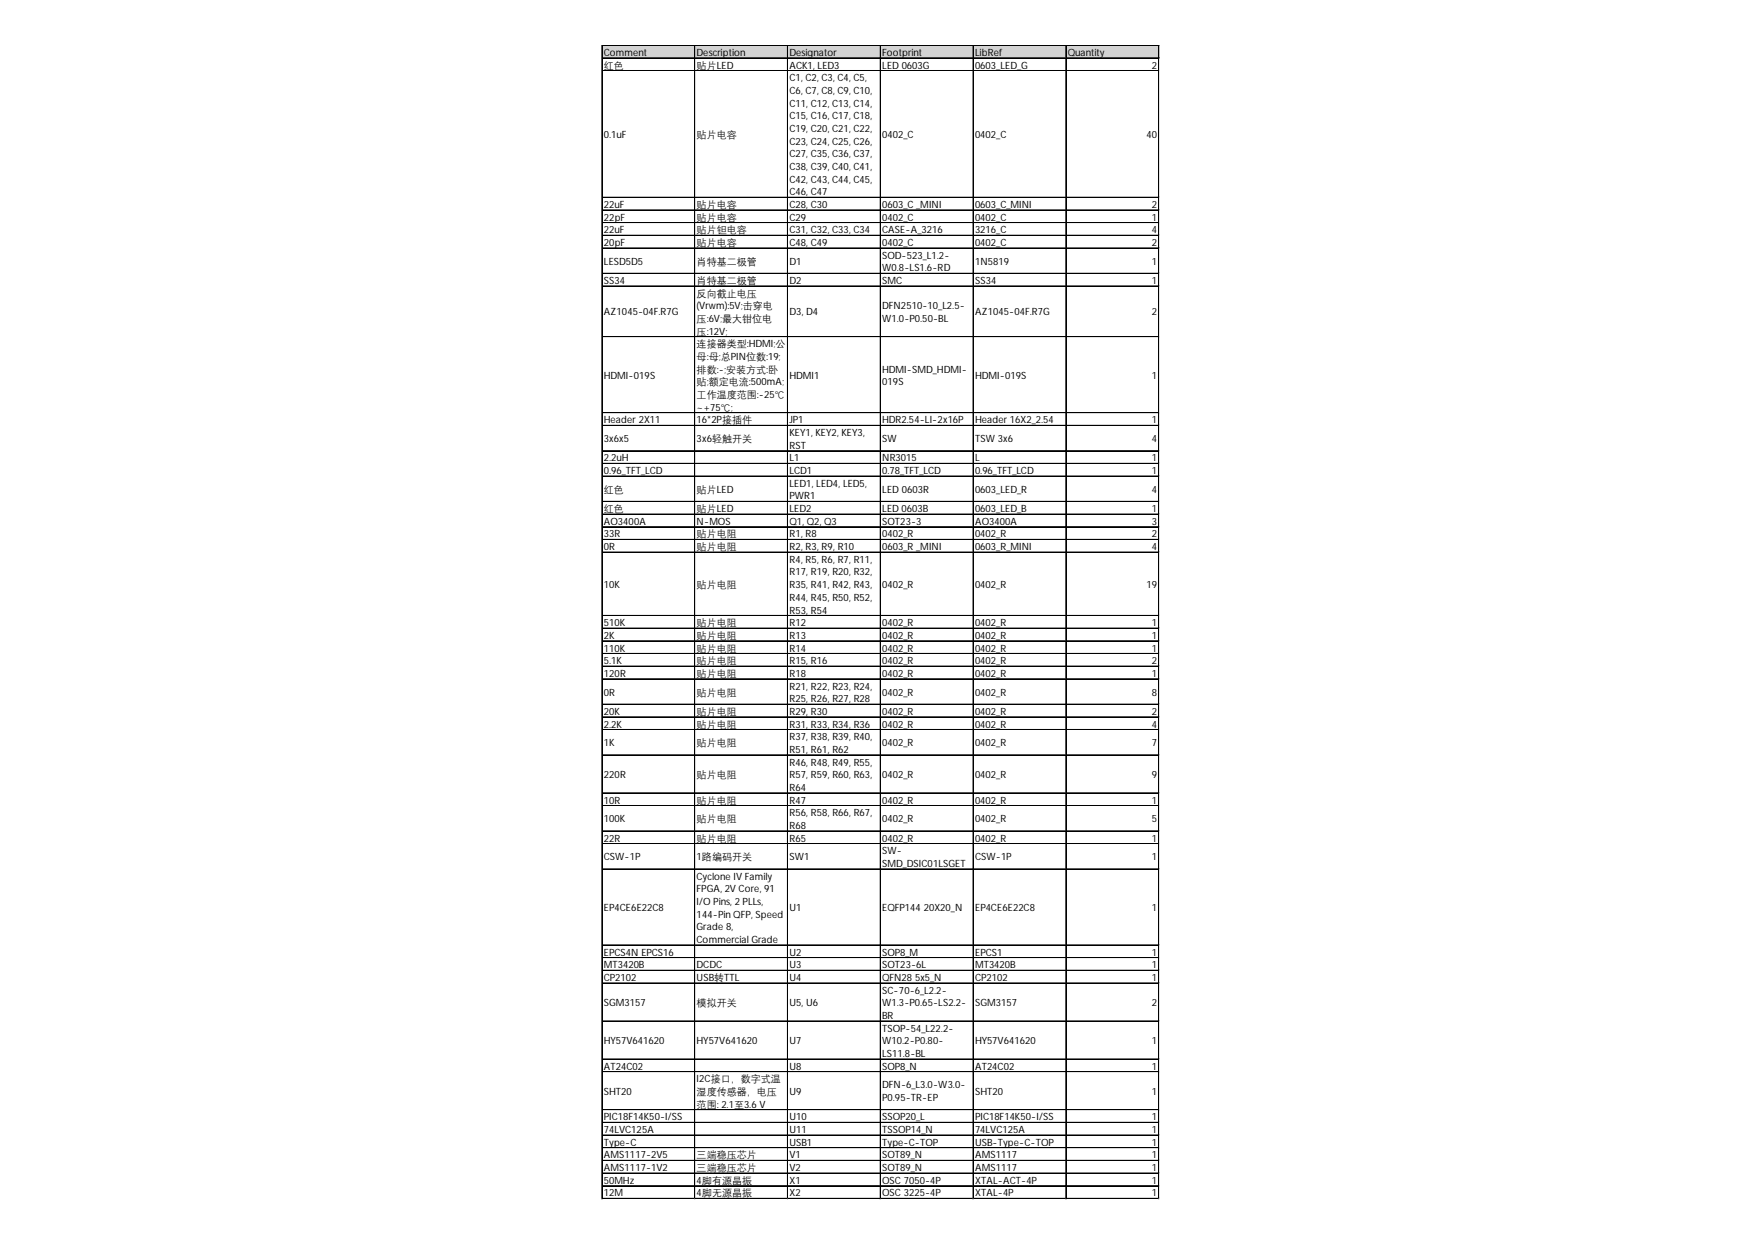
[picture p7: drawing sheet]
<svg xmlns="http://www.w3.org/2000/svg" width="297mm" height="210mm" viewBox="0 0 297 210" stroke-linecap="round" stroke-linejoin="round" font-family="sans-serif">
<defs><g id="words">
<g font-size="1.7">
<text x="101.7" y="9.4">Comment</text>
<text x="101.7" y="11.6">红色</text>
<text x="117.4" y="9.4">Description</text>
<text x="117.4" y="11.6">贴片LED</text>
<text x="133" y="9.4">Designator</text>
<text x="133" y="11.6">ACK1, LED3</text>
<text x="148.6" y="9.4">Footprint</text>
<text x="148.6" y="11.6">LED 0603G</text>
<text x="164.3" y="9.4">LibRef</text>
<text x="164.3" y="11.6">0603_LED_G</text>
<text x="179.9" y="9.4">Quantity</text>
<text x="194.1" y="11.6">2</text>
<text x="133" y="13.7">C1, C2, C3, C4, C5,</text>
<text x="133" y="15.8">C6, C7, C8, C9, C10,</text>
<text x="133" y="18">C11, C12, C13, C14,</text>
<text x="101.7" y="23.2">0.1uF</text>
<text x="117.4" y="23.2">贴片电容</text>
<text x="133" y="20.1">C15, C16, C17, C18,</text>
<text x="133" y="22.2">C19, C20, C21, C22,</text>
<text x="148.6" y="23.2">0402_C</text>
<text x="164.3" y="23.2">0402_C</text>
<text x="193.2" y="23.2">40</text>
<text x="133" y="24.4">C23, C24, C25, C26,</text>
<text x="133" y="26.5">C27, C35, C36, C37,</text>
<text x="133" y="28.6">C38, C39, C40, C41,</text>
<text x="101.7" y="35">22uF</text>
<text x="117.4" y="35">贴片电容</text>
<text x="133" y="30.8">C42, C43, C44, C45,</text>
<text x="133" y="32.9">C46, C47</text>
<text x="133" y="35">C28, C30</text>
<text x="148.6" y="35">0603_C _MINI</text>
<text x="164.3" y="35">0603_C_MINI</text>
<text x="194.1" y="35">2</text>
<text x="101.7" y="37.2">22pF</text>
<text x="101.7" y="39.3">22uF</text>
<text x="101.7" y="41.4">20pF</text>
<text x="117.4" y="37.2">贴片电容</text>
<text x="117.4" y="39.3">贴片钽电容</text>
<text x="117.4" y="41.4">贴片电容</text>
<text x="133" y="37.2">C29</text>
<text x="133" y="39.3">C31, C32, C33, C34</text>
<text x="133" y="41.4">C48, C49</text>
<text x="148.6" y="37.2">0402_C</text>
<text x="148.6" y="39.3">CASE-A_3216</text>
<text x="148.6" y="41.4">0402_C</text>
<text x="164.3" y="37.2">0402_C</text>
<text x="164.3" y="39.3">3216_C</text>
<text x="164.3" y="41.4">0402_C</text>
<text x="194.1" y="37.2">1</text>
<text x="194.1" y="39.3">4</text>
<text x="194.1" y="41.4">2</text>
<text x="101.7" y="44.6">LESD5D5</text>
<text x="101.7" y="47.8">SS34</text>
<text x="117.4" y="44.6">肖特基二极管</text>
<text x="117.4" y="47.8">肖特基二极管</text>
<text x="133" y="44.6">D1</text>
<text x="133" y="47.8">D2</text>
<text x="148.6" y="43.6">SOD-523_L1.2-</text>
<text x="148.6" y="45.7">W0.8-LS1.6-RD</text>
<text x="148.6" y="47.8">SMC</text>
<text x="164.3" y="44.6">1N5819</text>
<text x="164.3" y="47.8">SS34</text>
<text x="194.1" y="44.6">1</text>
<text x="194.1" y="47.8">1</text>
<text x="101.7" y="53.1">AZ1045-04F.R7G</text>
<text x="117.4" y="50">反向截止电压</text>
<text x="117.4" y="52.1">(Vrwm):5V;击穿电</text>
<text x="133" y="53.1">D3, D4</text>
<text x="148.6" y="52.1">DFN2510-10_L2.5-</text>
<text x="164.3" y="53.1">AZ1045-04F.R7G</text>
<text x="194.1" y="53.1">2</text>
<text x="117.4" y="54.3">压:6V;最大钳位电</text>
<text x="117.4" y="56.4">压:12V;</text>
<text x="117.4" y="58.5">连接器类型:HDMI;公</text>
<text x="148.6" y="54.3">W1.0-P0.50-BL</text>
<text x="101.7" y="63.8">HDMI-019S</text>
<text x="117.4" y="60.7">母:母;总PIN位数:19;</text>
<text x="117.4" y="62.8">排数:-;安装方式:卧</text>
<text x="117.4" y="64.9">贴;额定电流:500mA;</text>
<text x="133" y="63.8">HDMI1</text>
<text x="148.6" y="62.8">HDMI-SMD_HDMI-</text>
<text x="148.6" y="64.9">019S</text>
<text x="164.3" y="63.8">HDMI-019S</text>
<text x="194.1" y="63.8">1</text>
<text x="101.7" y="71.3">Header 2X11</text>
<text x="117.4" y="67.1">工作温度范围:-25℃</text>
<text x="117.4" y="69.2">~+75℃;</text>
<text x="117.4" y="71.3">16*2P接插件</text>
<text x="133" y="71.3">JP1</text>
<text x="148.6" y="71.3">HDR2.54-LI-2x16P</text>
<text x="164.3" y="71.3">Header 16X2_2.54</text>
<text x="194.1" y="71.3">1</text>
<text x="101.7" y="74.5">3x6x5</text>
<text x="101.7" y="77.7">2.2uH</text>
<text x="117.4" y="74.5">3x6轻触开关</text>
<text x="133" y="73.5">KEY1, KEY2, KEY3,</text>
<text x="133" y="75.6">RST</text>
<text x="133" y="77.7">L1</text>
<text x="148.6" y="74.5">SW</text>
<text x="148.6" y="77.7">NR3015</text>
<text x="164.3" y="74.5">TSW 3x6</text>
<text x="164.3" y="77.7">L</text>
<text x="194.1" y="74.5">4</text>
<text x="194.1" y="77.7">1</text>
<text x="101.7" y="79.9">0.96_TFT_LCD</text>
<text x="101.7" y="83">红色</text>
<text x="117.4" y="83">贴片LED</text>
<text x="133" y="79.9">LCD1</text>
<text x="133" y="82">LED1, LED4, LED5,</text>
<text x="148.6" y="79.9">0.78_TFT_LCD</text>
<text x="148.6" y="83">LED 0603R</text>
<text x="164.3" y="79.9">0.96_TFT_LCD</text>
<text x="164.3" y="83">0603_LED_R</text>
<text x="194.1" y="79.9">1</text>
<text x="194.1" y="83">4</text>
<text x="101.7" y="86.3">红色</text>
<text x="101.7" y="88.4">AO3400A</text>
<text x="117.4" y="86.3">贴片LED</text>
<text x="117.4" y="88.4">N-MOS</text>
<text x="133" y="84.1">PWR1</text>
<text x="133" y="86.3">LED2</text>
<text x="133" y="88.4">Q1, Q2, Q3</text>
<text x="148.6" y="86.3">LED 0603B</text>
<text x="148.6" y="88.4">SOT23-3</text>
<text x="164.3" y="86.3">0603_LED_B</text>
<text x="164.3" y="88.4">AO3400A</text>
<text x="194.1" y="86.3">1</text>
<text x="194.1" y="88.4">3</text>
<text x="101.7" y="90.5">33R</text>
<text x="101.7" y="92.7">0R</text>
<text x="117.4" y="90.5">贴片电阻</text>
<text x="117.4" y="92.7">贴片电阻</text>
<text x="133" y="90.5">R1, R8</text>
<text x="133" y="92.7">R2, R3, R9, R10</text>
<text x="133" y="94.8">R4, R5, R6, R7, R11,</text>
<text x="148.6" y="90.5">0402_R</text>
<text x="148.6" y="92.7">0603_R _MINI</text>
<text x="164.3" y="90.5">0402_R</text>
<text x="164.3" y="92.7">0603_R_MINI</text>
<text x="194.1" y="90.5">2</text>
<text x="194.1" y="92.7">4</text>
<text x="101.7" y="99.1">10K</text>
<text x="117.4" y="99.1">贴片电阻</text>
<text x="133" y="96.9">R17, R19, R20, R32,</text>
<text x="133" y="99.1">R35, R41, R42, R43,</text>
<text x="133" y="101.2">R44, R45, R50, R52,</text>
<text x="148.6" y="99.1">0402_R</text>
<text x="164.3" y="99.1">0402_R</text>
<text x="193.2" y="99.1">19</text>
<text x="101.7" y="105.5">510K</text>
<text x="101.7" y="107.6">2K</text>
<text x="117.4" y="105.5">贴片电阻</text>
<text x="117.4" y="107.6">贴片电阻</text>
<text x="133" y="103.4">R53, R54</text>
<text x="133" y="105.5">R12</text>
<text x="133" y="107.6">R13</text>
<text x="148.6" y="105.5">0402_R</text>
<text x="148.6" y="107.6">0402_R</text>
<text x="164.3" y="105.5">0402_R</text>
<text x="164.3" y="107.6">0402_R</text>
<text x="194.1" y="105.5">1</text>
<text x="194.1" y="107.6">1</text>
<text x="101.7" y="109.8">110K</text>
<text x="101.7" y="111.9">5.1K</text>
<text x="117.4" y="109.8">贴片电阻</text>
<text x="117.4" y="111.9">贴片电阻</text>
<text x="133" y="109.8">R14</text>
<text x="133" y="111.9">R15, R16</text>
<text x="148.6" y="109.8">0402_R</text>
<text x="148.6" y="111.9">0402_R</text>
<text x="164.3" y="109.8">0402_R</text>
<text x="164.3" y="111.9">0402_R</text>
<text x="194.1" y="109.8">1</text>
<text x="194.1" y="111.9">2</text>
<text x="101.7" y="114">120R</text>
<text x="101.7" y="117.2">0R</text>
<text x="117.4" y="114">贴片电阻</text>
<text x="117.4" y="117.2">贴片电阻</text>
<text x="133" y="114">R18</text>
<text x="133" y="116.2">R21, R22, R23, R24,</text>
<text x="133" y="118.3">R25, R26, R27, R28</text>
<text x="148.6" y="114">0402_R</text>
<text x="148.6" y="117.2">0402_R</text>
<text x="164.3" y="114">0402_R</text>
<text x="164.3" y="117.2">0402_R</text>
<text x="194.1" y="114">1</text>
<text x="194.1" y="117.2">8</text>
<text x="101.7" y="120.4">20K</text>
<text x="101.7" y="122.6">2.2K</text>
<text x="101.7" y="125.7">1K</text>
<text x="117.4" y="120.4">贴片电阻</text>
<text x="117.4" y="122.6">贴片电阻</text>
<text x="117.4" y="125.7">贴片电阻</text>
<text x="133" y="120.4">R29, R30</text>
<text x="133" y="122.6">R31, R33, R34, R36</text>
<text x="133" y="124.7">R37, R38, R39, R40,</text>
<text x="148.6" y="120.4">0402_R</text>
<text x="148.6" y="122.6">0402_R</text>
<text x="148.6" y="125.7">0402_R</text>
<text x="164.3" y="120.4">0402_R</text>
<text x="164.3" y="122.6">0402_R</text>
<text x="164.3" y="125.7">0402_R</text>
<text x="194.1" y="120.4">2</text>
<text x="194.1" y="122.6">4</text>
<text x="194.1" y="125.7">7</text>
<text x="101.7" y="131.1">220R</text>
<text x="117.4" y="131.1">贴片电阻</text>
<text x="133" y="126.8">R51, R61, R62</text>
<text x="133" y="129">R46, R48, R49, R55,</text>
<text x="133" y="131.1">R57, R59, R60, R63,</text>
<text x="148.6" y="131.1">0402_R</text>
<text x="164.3" y="131.1">0402_R</text>
<text x="194.1" y="131.1">9</text>
<text x="101.7" y="135.4">10R</text>
<text x="117.4" y="135.4">贴片电阻</text>
<text x="133" y="133.2">R64</text>
<text x="133" y="135.4">R47</text>
<text x="133" y="137.5">R56, R58, R66, R67,</text>
<text x="148.6" y="135.4">0402_R</text>
<text x="164.3" y="135.4">0402_R</text>
<text x="194.1" y="135.4">1</text>
<text x="101.7" y="138.5">100K</text>
<text x="101.7" y="141.8">22R</text>
<text x="117.4" y="138.5">贴片电阻</text>
<text x="117.4" y="141.8">贴片电阻</text>
<text x="133" y="139.6">R68</text>
<text x="133" y="141.8">R65</text>
<text x="148.6" y="138.5">0402_R</text>
<text x="148.6" y="141.8">0402_R</text>
<text x="148.6" y="143.9">SW-</text>
<text x="164.3" y="138.5">0402_R</text>
<text x="164.3" y="141.8">0402_R</text>
<text x="194.1" y="138.5">5</text>
<text x="194.1" y="141.8">1</text>
<text x="101.7" y="144.9">CSW-1P</text>
<text x="117.4" y="144.9">1路编码开关</text>
<text x="117.4" y="148.2">Cyclone IV Family</text>
<text x="133" y="144.9">SW1</text>
<text x="148.6" y="146">SMD_DSIC01LSGET</text>
<text x="164.3" y="144.9">CSW-1P</text>
<text x="194.1" y="144.9">1</text>
<text x="101.7" y="153.5">EP4CE6E22C8</text>
<text x="117.4" y="150.3">FPGA, 2V Core, 91</text>
<text x="117.4" y="152.5">I/O Pins, 2 PLLs,</text>
<text x="117.4" y="154.6">144-Pin QFP, Speed</text>
<text x="133" y="153.5">U1</text>
<text x="148.6" y="153.5">EQFP144 20X20_N</text>
<text x="164.3" y="153.5">EP4CE6E22C8</text>
<text x="194.1" y="153.5">1</text>
<text x="101.7" y="161">EPCS4N EPCS16</text>
<text x="117.4" y="156.7">Grade 8,</text>
<text x="117.4" y="158.9">Commercial Grade</text>
<text x="133" y="161">U2</text>
<text x="148.6" y="161">SOP8_M</text>
<text x="164.3" y="161">EPCS1</text>
<text x="194.1" y="161">1</text>
<text x="101.7" y="163.1">MT3420B</text>
<text x="101.7" y="165.3">CP2102</text>
<text x="117.4" y="163.1">DCDC</text>
<text x="117.4" y="165.3">USB转TTL</text>
<text x="133" y="163.1">U3</text>
<text x="133" y="165.3">U4</text>
<text x="148.6" y="163.1">SOT23-6L</text>
<text x="148.6" y="165.3">QFN28 5x5_N</text>
<text x="148.6" y="167.4">SC-70-6_L2.2-</text>
<text x="164.3" y="163.1">MT3420B</text>
<text x="164.3" y="165.3">CP2102</text>
<text x="194.1" y="163.1">1</text>
<text x="194.1" y="165.3">1</text>
<text x="101.7" y="169.5">SGM3157</text>
<text x="117.4" y="169.5">模拟开关</text>
<text x="133" y="169.5">U5, U6</text>
<text x="148.6" y="169.5">W1.3-P0.65-LS2.2-</text>
<text x="148.6" y="171.7">BR</text>
<text x="148.6" y="173.8">TSOP-54_L22.2-</text>
<text x="164.3" y="169.5">SGM3157</text>
<text x="194.1" y="169.5">2</text>
<text x="101.7" y="175.9">HY57V641620</text>
<text x="117.4" y="175.9">HY57V641620</text>
<text x="133" y="175.9">U7</text>
<text x="148.6" y="175.9">W10.2-P0.80-</text>
<text x="148.6" y="178.1">LS11.8-BL</text>
<text x="164.3" y="175.9">HY57V641620</text>
<text x="194.1" y="175.9">1</text>
<text x="101.7" y="180.2">AT24C02</text>
<text x="101.7" y="184.5">SHT20</text>
<text x="117.4" y="182.3">I2C接口，数字式温</text>
<text x="117.4" y="184.5">湿度传感器，电压</text>
<text x="133" y="180.2">U8</text>
<text x="133" y="184.5">U9</text>
<text x="148.6" y="180.2">SOP8_N</text>
<text x="148.6" y="183.4">DFN-6_L3.0-W3.0-</text>
<text x="148.6" y="185.5">P0.95-TR-EP</text>
<text x="164.3" y="180.2">AT24C02</text>
<text x="164.3" y="184.5">SHT20</text>
<text x="194.1" y="180.2">1</text>
<text x="194.1" y="184.5">1</text>
<text x="101.7" y="188.7">PIC18F14K50-I/SS</text>
<text x="101.7" y="190.9">74LVC125A</text>
<text x="117.4" y="186.6">范围: 2.1至3.6 V</text>
<text x="133" y="188.7">U10</text>
<text x="133" y="190.9">U11</text>
<text x="148.6" y="188.7">SSOP20_L</text>
<text x="148.6" y="190.9">TSSOP14_N</text>
<text x="164.3" y="188.7">PIC18F14K50-I/SS</text>
<text x="164.3" y="190.9">74LVC125A</text>
<text x="194.1" y="188.7">1</text>
<text x="194.1" y="190.9">1</text>
<text x="101.7" y="193">Type-C</text>
<text x="101.7" y="195.1">AMS1117-2V5</text>
<text x="101.7" y="197.3">AMS1117-1V2</text>
<text x="117.4" y="195.1">三端稳压芯片</text>
<text x="117.4" y="197.3">三端稳压芯片</text>
<text x="133" y="193">USB1</text>
<text x="133" y="195.1">V1</text>
<text x="133" y="197.3">V2</text>
<text x="148.6" y="193">Type-C-TOP</text>
<text x="148.6" y="195.1">SOT89_N</text>
<text x="148.6" y="197.3">SOT89_N</text>
<text x="164.3" y="193">USB-Type-C-TOP</text>
<text x="164.3" y="195.1">AMS1117</text>
<text x="164.3" y="197.3">AMS1117</text>
<text x="194.1" y="193">1</text>
<text x="194.1" y="195.1">1</text>
<text x="194.1" y="197.3">1</text>
<text x="101.7" y="199.4">50MHz</text>
<text x="101.7" y="201.6">12M</text>
<text x="117.4" y="199.4">4脚有源晶振</text>
<text x="117.4" y="201.6">4脚无源晶振</text>
<text x="133" y="199.4">X1</text>
<text x="133" y="201.6">X2</text>
<text x="148.6" y="199.4">OSC 7050-4P</text>
<text x="148.6" y="201.6">OSC 3225-4P</text>
<text x="164.3" y="199.4">XTAL-ACT-4P</text>
<text x="164.3" y="201.6">XTAL-4P</text>
<text x="194.1" y="199.4">1</text>
<text x="194.1" y="201.6">1</text>
</g>
</g></defs>
<path d="M101.5 7.7h93.9v2.2h-93.9z" fill="#d3d3d3"/>
<g fill="none" stroke="#000" stroke-width=".17">
<path d="M101.4 7.6v194.4M101.5 7.6v194.4M101.5 7.6h93.8M101.5 7.7h93.8M101.5 9.7h93.8M101.5 9.8h93.8M101.5 11.9h93.8M117 7.7v194.3M117.1 7.7v194.3M132.7 7.7v194.3M148.3 7.7v194.3M148.4 7.7v194.3"/>
<path d="M163.9 7.7v194.3M164 7.7v194.3M179.6 7.7v194.3M195.2 7.7v194.3M195.3 7.7v194.3M101.5 33.2h93.8M101.5 33.3h93.8M101.5 35.4h93.8M101.5 37.5h93.8M101.5 39.6h93.8M101.5 39.7h93.8M101.5 41.8h93.8"/>
<path d="M101.5 46h93.8M101.5 46.1h93.8M101.5 48.2h93.8M101.5 56.7h93.8M101.5 56.8h93.8M101.5 69.5h93.8M101.5 69.6h93.8M101.5 71.7h93.8M101.5 75.9h93.8M101.5 76h93.8M101.5 78.1h93.8M101.5 80.2h93.8"/>
<path d="M101.5 84.5h93.8M101.5 86.6h93.8M101.5 86.7h93.8M101.5 88.7h93.8M101.5 88.8h93.8M101.5 90.9h93.8M101.5 93h93.8M101.5 93.1h93.8M101.5 103.7h93.8M101.5 105.8h93.8M101.5 105.9h93.8M101.5 107.9h93.8"/>
<path d="M101.5 108h93.8M101.5 110.1h93.8M101.5 112.2h93.8M101.5 112.3h93.8M101.5 114.3h93.8M101.5 114.4h93.8M101.5 118.6h93.8M101.5 118.7h93.8M101.5 120.8h93.8M101.5 122.9h93.8M101.5 127.2h93.8M101.5 133.6h93.8"/>
<path d="M101.5 135.7h93.8M101.5 135.8h93.8M101.5 140h93.8M101.5 142.1h93.8M101.5 142.2h93.8M101.5 146.4h93.8M101.5 159.2h93.8M101.5 161.3h93.8M101.5 161.4h93.8M101.5 163.4h93.8M101.5 163.5h93.8M101.5 165.6h93.8"/>
<path d="M101.5 172h93.8M101.5 178.4h93.8M101.5 180.5h93.8M101.5 180.6h93.8M101.5 186.9h93.8M101.5 187h93.8M101.5 189.1h93.8M101.5 191.2h93.8M101.5 191.3h93.8M101.5 193.3h93.8M101.5 193.4h93.8M101.5 195.5h93.8"/>
<path d="M101.5 197.6h93.8M101.5 197.7h93.8M101.5 199.7h93.8M101.5 199.8h93.8M101.5 201.9h93.8"/>
</g>
<path d="M101.4 202h.1" fill="none" stroke="#d4d4d4" stroke-width=".17"/>
<path d="M101.4 202h.1z" fill="#d4d4d4"/>
<path d="M117 202h.1" fill="none" stroke="#d4d4d4" stroke-width=".17"/>
<path d="M117 202h.2z" fill="#d4d4d4"/>
<path d="M132.7 202h.1" fill="none" stroke="#d4d4d4" stroke-width=".17"/>
<path d="M132.7 202h.1z" fill="#d4d4d4"/>
<path d="M148.3 202h.1" fill="none" stroke="#d4d4d4" stroke-width=".17"/>
<path d="M148.3 202h.1z" fill="#d4d4d4"/>
<path d="M163.9 202h.1" fill="none" stroke="#d4d4d4" stroke-width=".17"/>
<path d="M163.9 202h.2z" fill="#d4d4d4"/>
<path d="M179.6 202h.1" fill="none" stroke="#d4d4d4" stroke-width=".17"/>
<path d="M179.6 202h.1z" fill="#d4d4d4"/>
<path d="M195.2 202h.1" fill="none" stroke="#d4d4d4" stroke-width=".17"/>
<path d="M195.2 202h.1z" fill="#d4d4d4"/>
<path d="M195.3 11.9h.1" fill="none" stroke="#d4d4d4" stroke-width=".17"/>
<path d="M195.3 11.9l.1 .1z" fill="#d4d4d4"/>
<path d="M195.3 33.2h.1" fill="none" stroke="#d4d4d4" stroke-width=".17"/>
<path d="M195.3 33.2l.1 .1z" fill="#d4d4d4"/>
<path d="M195.3 35.4h.1" fill="none" stroke="#d4d4d4" stroke-width=".17"/>
<path d="M195.3 35.4l.1 .1z" fill="#d4d4d4"/>
<path d="M195.3 37.5h.1" fill="none" stroke="#d4d4d4" stroke-width=".17"/>
<path d="M195.3 37.5l.1 .1z" fill="#d4d4d4"/>
<path d="M195.3 39.6h.1" fill="none" stroke="#d4d4d4" stroke-width=".17"/>
<path d="M195.3 39.6l.1 .1z" fill="#d4d4d4"/>
<path d="M195.3 41.8h.1" fill="none" stroke="#d4d4d4" stroke-width=".17"/>
<path d="M195.3 41.8l.1 .1z" fill="#d4d4d4"/>
<path d="M195.3 46h.1" fill="none" stroke="#d4d4d4" stroke-width=".17"/>
<path d="M195.3 46l.1 .1z" fill="#d4d4d4"/>
<path d="M195.3 48.2h.1" fill="none" stroke="#d4d4d4" stroke-width=".17"/>
<path d="M195.3 48.2l.1 .1z" fill="#d4d4d4"/>
<path d="M195.3 56.7h.1" fill="none" stroke="#d4d4d4" stroke-width=".17"/>
<path d="M195.3 56.7l.1 .1z" fill="#d4d4d4"/>
<path d="M195.3 69.5h.1" fill="none" stroke="#d4d4d4" stroke-width=".17"/>
<path d="M195.3 69.5l.1 .1z" fill="#d4d4d4"/>
<path d="M195.3 71.7h.1" fill="none" stroke="#d4d4d4" stroke-width=".17"/>
<path d="M195.3 71.7l.1 .1z" fill="#d4d4d4"/>
<path d="M195.3 75.9h.1" fill="none" stroke="#d4d4d4" stroke-width=".17"/>
<path d="M195.3 75.9l.1 .1z" fill="#d4d4d4"/>
<path d="M195.3 78.1h.1" fill="none" stroke="#d4d4d4" stroke-width=".17"/>
<path d="M195.3 78.1l.1 .1z" fill="#d4d4d4"/>
<path d="M195.3 80.2h.1" fill="none" stroke="#d4d4d4" stroke-width=".17"/>
<path d="M195.3 80.2l.1 .1z" fill="#d4d4d4"/>
<path d="M195.3 84.5h.1" fill="none" stroke="#d4d4d4" stroke-width=".17"/>
<path d="M195.3 84.5l.1 .1z" fill="#d4d4d4"/>
<path d="M195.3 86.6h.1" fill="none" stroke="#d4d4d4" stroke-width=".17"/>
<path d="M195.3 86.6l.1 .1z" fill="#d4d4d4"/>
<path d="M195.3 88.7h.1" fill="none" stroke="#d4d4d4" stroke-width=".17"/>
<path d="M195.3 88.7l.1 .1z" fill="#d4d4d4"/>
<path d="M195.3 90.9h.1" fill="none" stroke="#d4d4d4" stroke-width=".17"/>
<path d="M195.3 90.9l.1 .1z" fill="#d4d4d4"/>
<path d="M195.3 93h.1" fill="none" stroke="#d4d4d4" stroke-width=".17"/>
<path d="M195.3 93l.1 .1z" fill="#d4d4d4"/>
<path d="M195.3 103.7h.1" fill="none" stroke="#d4d4d4" stroke-width=".17"/>
<path d="M195.3 103.7l.1 .1z" fill="#d4d4d4"/>
<path d="M195.3 105.8h.1" fill="none" stroke="#d4d4d4" stroke-width=".17"/>
<path d="M195.3 105.8l.1 .1z" fill="#d4d4d4"/>
<path d="M195.3 107.9h.1" fill="none" stroke="#d4d4d4" stroke-width=".17"/>
<path d="M195.3 107.9l.1 .2z" fill="#d4d4d4"/>
<path d="M195.3 110.1h.1" fill="none" stroke="#d4d4d4" stroke-width=".17"/>
<path d="M195.3 110.1l.1 .1z" fill="#d4d4d4"/>
<path d="M195.3 112.2h.1" fill="none" stroke="#d4d4d4" stroke-width=".17"/>
<path d="M195.3 112.2l.1 .1z" fill="#d4d4d4"/>
<path d="M195.3 114.3h.1" fill="none" stroke="#d4d4d4" stroke-width=".17"/>
<path d="M195.3 114.3l.1 .2z" fill="#d4d4d4"/>
<path d="M195.3 118.6h.1" fill="none" stroke="#d4d4d4" stroke-width=".17"/>
<path d="M195.3 118.6l.1 .1z" fill="#d4d4d4"/>
<path d="M195.3 120.8h.1" fill="none" stroke="#d4d4d4" stroke-width=".17"/>
<path d="M195.3 120.8l.1 .1z" fill="#d4d4d4"/>
<path d="M195.3 122.9h.1" fill="none" stroke="#d4d4d4" stroke-width=".17"/>
<path d="M195.3 122.9l.1 .1z" fill="#d4d4d4"/>
<path d="M195.3 127.2h.1" fill="none" stroke="#d4d4d4" stroke-width=".17"/>
<path d="M195.3 127.2l.1 .1z" fill="#d4d4d4"/>
<path d="M195.3 133.6h.1" fill="none" stroke="#d4d4d4" stroke-width=".17"/>
<path d="M195.3 133.6l.1 .1z" fill="#d4d4d4"/>
<path d="M195.3 135.7h.1" fill="none" stroke="#d4d4d4" stroke-width=".17"/>
<path d="M195.3 135.7l.1 .1z" fill="#d4d4d4"/>
<path d="M195.3 140h.1" fill="none" stroke="#d4d4d4" stroke-width=".17"/>
<path d="M195.3 140l.1 .1z" fill="#d4d4d4"/>
<path d="M195.3 142.1h.1" fill="none" stroke="#d4d4d4" stroke-width=".17"/>
<path d="M195.3 142.1l.1 .1z" fill="#d4d4d4"/>
<path d="M195.3 146.4h.1" fill="none" stroke="#d4d4d4" stroke-width=".17"/>
<path d="M195.3 146.4l.1 .1z" fill="#d4d4d4"/>
<path d="M195.3 159.2h.1" fill="none" stroke="#d4d4d4" stroke-width=".17"/>
<path d="M195.3 159.2l.1 .1z" fill="#d4d4d4"/>
<path d="M195.3 161.3h.1" fill="none" stroke="#d4d4d4" stroke-width=".17"/>
<path d="M195.3 161.3l.1 .1z" fill="#d4d4d4"/>
<path d="M195.3 163.4h.1" fill="none" stroke="#d4d4d4" stroke-width=".17"/>
<path d="M195.3 163.4l.1 .2z" fill="#d4d4d4"/>
<path d="M195.3 165.6h.1" fill="none" stroke="#d4d4d4" stroke-width=".17"/>
<path d="M195.3 165.6l.1 .1z" fill="#d4d4d4"/>
<path d="M195.3 172h.1" fill="none" stroke="#d4d4d4" stroke-width=".17"/>
<path d="M195.3 172l.1 .1z" fill="#d4d4d4"/>
<path d="M195.3 178.4h.1" fill="none" stroke="#d4d4d4" stroke-width=".17"/>
<path d="M195.3 178.4l.1 .1z" fill="#d4d4d4"/>
<path d="M195.3 180.5h.1" fill="none" stroke="#d4d4d4" stroke-width=".17"/>
<path d="M195.3 180.5l.1 .1z" fill="#d4d4d4"/>
<path d="M195.3 186.9h.1" fill="none" stroke="#d4d4d4" stroke-width=".17"/>
<path d="M195.3 186.9l.1 .1z" fill="#d4d4d4"/>
<path d="M195.3 189.1h.1" fill="none" stroke="#d4d4d4" stroke-width=".17"/>
<path d="M195.3 189.1l.1 .1z" fill="#d4d4d4"/>
<path d="M195.3 191.2h.1" fill="none" stroke="#d4d4d4" stroke-width=".17"/>
<path d="M195.3 191.2l.1 .1z" fill="#d4d4d4"/>
<path d="M195.3 193.3h.1" fill="none" stroke="#d4d4d4" stroke-width=".17"/>
<path d="M195.3 193.3l.1 .1z" fill="#d4d4d4"/>
<path d="M195.3 195.5h.1" fill="none" stroke="#d4d4d4" stroke-width=".17"/>
<path d="M195.3 195.5l.1 .1z" fill="#d4d4d4"/>
<path d="M195.3 197.6h.1" fill="none" stroke="#d4d4d4" stroke-width=".17"/>
<path d="M195.3 197.6l.1 .1z" fill="#d4d4d4"/>
<path d="M195.3 199.7h.1" fill="none" stroke="#d4d4d4" stroke-width=".17"/>
<path d="M195.3 199.7l.1 .2z" fill="#d4d4d4"/>
<path d="M195.3 201.9h.1" fill="none" stroke="#d4d4d4" stroke-width=".17"/>
<path d="M195.3 201.9l.1 .1z" fill="#d4d4d4"/>
<use href="#words"/>
</svg>
